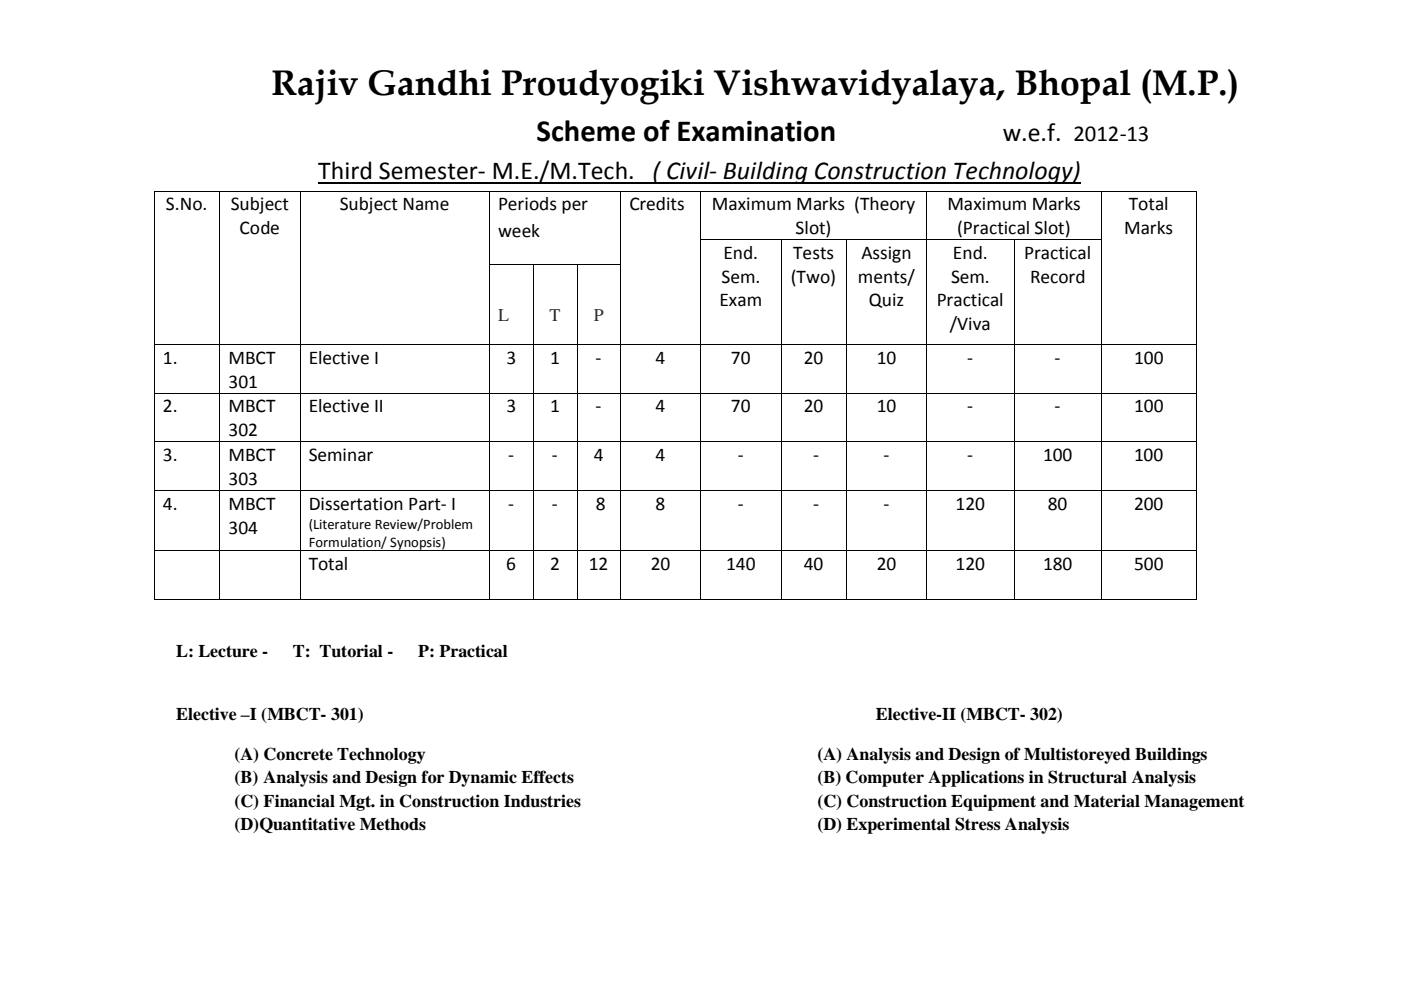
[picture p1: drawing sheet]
<svg xmlns="http://www.w3.org/2000/svg" width="297mm" height="210mm" viewBox="0 0 297 210" stroke-linecap="round" stroke-linejoin="round" font-family="sans-serif">
<defs><g id="words">
<text font-size="7.5" x="57.6" y="20.2">Rajiv Gandhi Proudyogiki Vishwavidyalaya, Bhopal (M.P.)</text>
<text font-size="6.5" x="113.7" y="29.8">Scheme of Examination</text>
<g font-size="5.5">
<text x="212.6" y="29.8">w.e.f.</text>
<text x="67.5" y="37.9">Third Semester- M.E./M.Tech. ( Civil- Building Construction Technology)</text>
</g>
<text font-size="4.8" x="227.6" y="29.8">2012-13</text>
<g font-size="4.1">
<text x="35.2" y="44.5">S.No.</text>
<text x="48.9" y="44.5">Subject</text>
<text x="72" y="44.5">Subject Name</text>
<text x="105.6" y="44.5">Periods per</text>
<text x="133.4" y="44.5">Credits</text>
<text x="151" y="44.5">Maximum Marks (Theory</text>
<text x="200.9" y="44.5">Maximum Marks</text>
<text x="239.4" y="44.5">Total</text>
<text x="50.8" y="49.6">Code</text>
<text x="105.6" y="50.3">week</text>
<text x="168.7" y="49.6">Slot)</text>
<text x="202.9" y="49.6">(Practical Slot)</text>
<text x="238.4" y="49.6">Marks</text>
<text x="152.9" y="59.9">Sem.</text>
<text x="153.4" y="54.9">End.</text>
<text x="167.7" y="59.9">(Two)</text>
<text x="168.2" y="54.9">Tests</text>
<text x="181.9" y="59.9">ments/</text>
<text x="182.6" y="54.9">Assign</text>
<text x="201.6" y="59.9">Sem.</text>
<text x="202.1" y="54.9">End.</text>
<text x="217.2" y="54.9">Practical</text>
<text x="218.4" y="59.9">Record</text>
<text x="152.5" y="65">Exam</text>
<text x="184.2" y="65">Quiz</text>
<text x="198.6" y="65">Practical</text>
<text x="201.4" y="70">/Viva</text>
<text x="34.5" y="77.1">1.</text>
<text x="48.5" y="77.1">MBCT</text>
<text x="65.4" y="77.1">Elective I</text>
<text x="107.4" y="77.1">3</text>
<text x="116.6" y="77.1">1</text>
<text x="126.3" y="77.1">-</text>
<text x="139" y="77.1">4</text>
<text x="155" y="77.1">70</text>
<text x="170.4" y="77.1">20</text>
<text x="185.9" y="77.1">10</text>
<text x="205.1" y="77.1">-</text>
<text x="223.6" y="77.1">-</text>
<text x="240.5" y="77.1">100</text>
<text x="48.5" y="82.2">301</text>
<text x="34.5" y="87.4">2.</text>
<text x="48.5" y="87.4">MBCT</text>
<text x="65.4" y="87.4">Elective II</text>
<text x="107.4" y="87.4">3</text>
<text x="116.6" y="87.4">1</text>
<text x="126.3" y="87.4">-</text>
<text x="139" y="87.4">4</text>
<text x="155" y="87.4">70</text>
<text x="170.4" y="87.4">20</text>
<text x="185.9" y="87.4">10</text>
<text x="205.1" y="87.4">-</text>
<text x="223.6" y="87.4">-</text>
<text x="240.5" y="87.4">100</text>
<text x="48.5" y="92.4">302</text>
<text x="34.5" y="97.7">3.</text>
<text x="48.5" y="97.7">MBCT</text>
<text x="65.4" y="97.7">Seminar</text>
<text x="107.7" y="97.7">-</text>
<text x="117" y="97.7">-</text>
<text x="125.9" y="97.7">4</text>
<text x="139" y="97.7">4</text>
<text x="156.4" y="97.7">-</text>
<text x="172.4" y="97.7">-</text>
<text x="187.3" y="97.7">-</text>
<text x="205.1" y="97.7">-</text>
<text x="221.1" y="97.7">100</text>
<text x="240.4" y="97.7">100</text>
<text x="48.5" y="102.8">303</text>
<text x="34.5" y="108.1">4.</text>
<text x="48.5" y="108.1">MBCT</text>
<text x="48.5" y="113.2">304</text>
<text x="65.4" y="108.1">Dissertation Part- I</text>
<text x="107.7" y="108.1">-</text>
<text x="117" y="108.1">-</text>
<text x="126.4" y="108.1">8</text>
<text x="139" y="108.1">8</text>
<text x="156.4" y="108.1">-</text>
<text x="172.4" y="108.1">-</text>
<text x="187.3" y="108.1">-</text>
<text x="202.6" y="108.1">120</text>
<text x="222.2" y="108.1">80</text>
<text x="240.4" y="108.1">200</text>
<text x="65.4" y="120.9">Total</text>
<text x="107.3" y="120.9">6</text>
<text x="116.6" y="120.9">2</text>
<text x="124.8" y="120.9">12</text>
<text x="138" y="120.9">20</text>
<text x="154" y="120.9">140</text>
<text x="170.4" y="120.9">40</text>
<text x="185.9" y="120.9">20</text>
<text x="202.6" y="120.9">120</text>
<text x="221.1" y="120.9">180</text>
<text x="240.5" y="120.9">500</text>
</g>
<g font-size="3.8" fill="#000080">
<text x="105.6" y="68">L</text>
<text x="116.5" y="68">T</text>
<text x="125.9" y="68">P</text>
</g>
<g font-size="3.8">
<text x="37.3" y="139.2">L: Lecture -</text>
<text x="62.1" y="139.2">T: Tutorial -</text>
<text x="88.7" y="139.2">P: Practical</text>
<text x="37.3" y="152.6">Elective –I (MBCT- 301)</text>
<text x="185.7" y="152.6">Elective-II (MBCT- 302)</text>
<text x="49.7" y="161.1">(A) Concrete Technology</text>
<text x="173.3" y="161.1">(A) Analysis and Design of Multistoreyed Buildings</text>
<text x="49.7" y="166.1">(B) Analysis and Design for Dynamic Effects</text>
<text x="173.3" y="166.1">(B) Computer Applications in Structural Analysis</text>
<text x="49.7" y="171">(C) Financial Mgt. in Construction Industries</text>
<text x="173.3" y="171">(C) Construction Equipment and Material Management</text>
<text x="49.7" y="176.1">(D)Quantitative Methods</text>
<text x="173.3" y="176.1">(D) Experimental Stress Analysis</text>
</g>
<g font-size="3.1">
<text x="65.4" y="112.1">(Literature Review/Problem</text>
<text x="65.4" y="115.9">Formulation/ Synopsis)</text>
</g>
</g></defs>
<path d="M67.5 38.8h161.7" fill="none" stroke="#000" stroke-width=".38"/>
<g fill="#000">
<path d="M32.6 40.4h.2v.2h-.2zM32.6 50.8h.2v.2h-.2zM32.6 56h.2v.2h-.2zM46.5 40.4h.2v.2h-.2zM46.5 50.8h.2v.2h-.2zM46.5 56h.2v.2h-.2zM63.5 40.4h.2v.2h-.2zM63.5 50.8h.2v.2h-.2zM63.5 56h.2v.2h-.2zM103.7 40.4h.2v.2h-.2zM103.7 50.8h.2v.2h-.2zM103.7 56h.2v.2h-.2z"/>
<path d="M113 56h.2v.2h-.2zM122.3 56h.1v.2h-.1zM131.5 40.4h.2v.2h-.2zM131.5 50.8h.2v.2h-.2zM131.5 56h.2v.2h-.2zM148.5 40.4h.2v.2h-.2zM148.5 50.8h.2v.2h-.2zM148.5 56h.2v.2h-.2zM165.5 50.8h.2v.2h-.2zM165.5 56h.2v.2h-.2zM179.4 50.8h.2v.2h-.2zM179.4 56h.2v.2h-.2z"/>
<path d="M196.4 40.4h.2v.2h-.2zM196.4 50.8h.2v.2h-.2zM196.4 56h.2v.2h-.2zM215 50.8h.1v.2h-.1zM215 56h.1v.2h-.1zM233.5 40.4h.2v.2h-.2zM233.5 50.8h.2v.2h-.2zM233.5 56h.2v.2h-.2zM253.6 40.4h.1v.2h-.1zM253.6 50.8h.1v.2h-.1zM253.6 56h.1v.2h-.1zM32.6 73h.2v.2h-.2z"/>
<path d="M46.5 73h.2v.2h-.2zM63.5 73h.2v.2h-.2zM103.7 73h.2v.2h-.2zM113 73h.2v.2h-.2zM122.3 73h.1v.2h-.1zM131.5 73h.2v.2h-.2zM148.5 73h.2v.2h-.2zM165.5 73h.2v.2h-.2zM179.4 73h.2v.2h-.2zM196.4 73h.2v.2h-.2zM215 73h.1v.2h-.1zM233.5 73h.2v.2h-.2z"/>
<path d="M253.6 73h.1v.2h-.1zM32.6 83.3h.2v.1h-.2zM32.6 93.6h.2v.2h-.2zM46.5 83.3h.2v.1h-.2zM46.5 93.6h.2v.2h-.2zM63.5 83.3h.2v.1h-.2zM63.5 93.6h.2v.2h-.2zM103.7 83.3h.2v.1h-.2zM103.7 93.6h.2v.2h-.2zM113 83.3h.2v.1h-.2zM113 93.6h.2v.2h-.2zM122.3 83.3h.1v.1h-.1z"/>
<path d="M122.3 93.6h.1v.2h-.1zM131.5 83.3h.2v.1h-.2zM131.5 93.6h.2v.2h-.2zM148.5 83.3h.2v.1h-.2zM148.5 93.6h.2v.2h-.2zM165.5 83.3h.2v.1h-.2zM165.5 93.6h.2v.2h-.2zM179.4 83.3h.2v.1h-.2zM179.4 93.6h.2v.2h-.2zM196.4 83.3h.2v.1h-.2zM196.4 93.6h.2v.2h-.2zM215 83.3h.1v.1h-.1z"/>
<path d="M215 93.6h.1v.2h-.1zM233.5 83.3h.2v.1h-.2zM233.5 93.6h.2v.2h-.2zM253.6 83.3h.1v.1h-.1zM253.6 93.6h.1v.2h-.1zM32.6 104h.2v.2h-.2zM32.6 116.7h.2v.2h-.2zM46.5 104h.2v.2h-.2zM46.5 116.7h.2v.2h-.2zM63.5 104h.2v.2h-.2zM63.5 116.7h.2v.2h-.2zM103.7 104h.2v.2h-.2z"/>
<path d="M103.7 116.7h.2v.2h-.2zM113 104h.2v.2h-.2zM113 116.7h.2v.2h-.2zM122.3 104h.1v.2h-.1zM122.3 116.7h.1v.2h-.1zM131.5 104h.2v.2h-.2zM131.5 116.7h.2v.2h-.2zM148.5 104h.2v.2h-.2zM148.5 116.7h.2v.2h-.2zM165.5 104h.2v.2h-.2zM165.5 116.7h.2v.2h-.2zM179.4 104h.2v.2h-.2z"/>
<path d="M179.4 116.7h.2v.2h-.2zM196.4 104h.2v.2h-.2zM196.4 116.7h.2v.2h-.2zM215 104h.1v.2h-.1zM215 116.7h.1v.2h-.1zM233.5 104h.2v.2h-.2zM233.5 116.7h.2v.2h-.2zM253.6 104h.1v.2h-.1zM253.6 116.7h.1v.2h-.1zM32.6 127.1h.2v.2h-.2zM46.5 127.1h.2v.2h-.2zM63.5 127.1h.2v.2h-.2z"/>
<path d="M103.7 127.1h.2v.2h-.2zM113 127.1h.2v.2h-.2zM122.3 127.1h.1v.2h-.1zM131.5 127.1h.2v.2h-.2zM148.5 127.1h.2v.2h-.2zM165.5 127.1h.2v.2h-.2zM179.4 127.1h.2v.2h-.2zM196.4 127.1h.2v.2h-.2zM215 127.1h.1v.2h-.1zM233.5 127.1h.2v.2h-.2zM253.6 127.1h.1v.2h-.1z"/>
</g>
<g fill="none" stroke="#000" stroke-width=".21">
<path d="M32.7 40.6v10.2M32.7 51v5M32.7 56.2v16.8M32.8 40.5h13.7M46.6 40.6v10.2M46.6 51v5M46.6 56.2v16.8M46.7 40.5h16.8M63.6 40.6v10.2M63.6 51v5M63.6 56.2v16.8M63.7 40.5h40"/>
<path d="M103.8 40.6v10.2M103.8 51v5M103.8 56.2v16.8M103.9 40.5h27.6M103.9 56.1h9.1M113.1 56.2v16.8M113.2 56.1h9.1M122.3 56.2v16.8M122.4 56.1h9.1M131.6 40.6v10.2M131.6 51v5M131.6 56.2v16.8"/>
<path d="M131.7 40.5h16.8M148.6 40.6v10.2M148.6 51v5M148.6 56.2v16.8M148.7 40.5h47.7M148.7 50.9h16.8M165.6 51v5M165.6 56.2v16.8M165.7 50.9h13.7M179.5 51v5M179.5 56.2v16.8M179.6 50.9h16.8"/>
<path d="M196.5 40.6v10.2M196.5 51v5M196.5 56.2v16.8M196.6 40.5h36.9M196.6 50.9h18.4M215 51v5M215 56.2v16.8M215.1 50.9h18.4M233.6 40.6v10.2M233.6 51v5M233.6 56.2v16.8M233.7 40.5h19.9"/>
<path d="M253.7 40.6v10.2M253.7 51v5M253.7 56.2v16.8M32.7 73.2v10.1M32.8 73.1h13.7M46.6 73.2v10.1M46.7 73.1h16.8M63.6 73.2v10.1M63.7 73.1h40M103.8 73.2v10.1M103.9 73.1h9.1M113.1 73.2v10.1"/>
<path d="M113.2 73.1h9.1M122.3 73.2v10.1M122.4 73.1h9.1M131.6 73.2v10.1M131.7 73.1h16.8M148.6 73.2v10.1M148.7 73.1h16.8M165.6 73.2v10.1M165.7 73.1h13.7M179.5 73.2v10.1M179.6 73.1h16.8M196.5 73.2v10.1"/>
<path d="M196.6 73.1h18.4M215 73.2v10.1M215.1 73.1h18.4M233.6 73.2v10.1M233.7 73.1h19.9M253.7 73.2v10.1M32.7 83.4v10.2M32.7 93.8v10.2M32.8 83.4h13.7M32.8 93.7h13.7M46.6 83.4v10.2M46.6 93.8v10.2"/>
<path d="M46.7 83.4h16.8M46.7 93.7h16.8M63.6 83.4v10.2M63.6 93.8v10.2M63.7 83.4h40M63.7 93.7h40M103.8 83.4v10.2M103.8 93.8v10.2M103.9 83.4h9.1M103.9 93.7h9.1M113.1 83.4v10.2M113.1 93.8v10.2"/>
<path d="M113.2 83.4h9.1M113.2 93.7h9.1M122.3 83.4v10.2M122.3 93.8v10.2M122.4 83.4h9.1M122.4 93.7h9.1M131.6 83.4v10.2M131.6 93.8v10.2M131.7 83.4h16.8M131.7 93.7h16.8M148.6 83.4v10.2M148.6 93.8v10.2"/>
<path d="M148.7 83.4h16.8M148.7 93.7h16.8M165.6 83.4v10.2M165.6 93.8v10.2M165.7 83.4h13.7M165.7 93.7h13.7M179.5 83.4v10.2M179.5 93.8v10.2M179.6 83.4h16.8M179.6 93.7h16.8M196.5 83.4v10.2M196.5 93.8v10.2"/>
<path d="M196.6 83.4h18.4M196.6 93.7h18.4M215 83.4v10.2M215 93.8v10.2M215.1 83.4h18.4M215.1 93.7h18.4M233.6 83.4v10.2M233.6 93.8v10.2M233.7 83.4h19.9M233.7 93.7h19.9M253.7 83.4v10.2M253.7 93.8v10.2"/>
<path d="M32.7 104.2v12.5M32.7 116.9v10.2M32.8 104.1h13.7M32.8 116.8h13.7M46.6 104.2v12.5M46.6 116.9v10.2M46.7 104.1h16.8M46.7 116.8h16.8M63.6 104.2v12.5M63.6 116.9v10.2M63.7 104.1h40M63.7 116.8h40"/>
<path d="M103.8 104.2v12.5M103.8 116.9v10.2M103.9 104.1h9.1M103.9 116.8h9.1M113.1 104.2v12.5M113.1 116.9v10.2M113.2 104.1h9.1M113.2 116.8h9.1M122.3 104.2v12.5M122.3 116.9v10.2M122.4 104.1h9.1M122.4 116.8h9.1"/>
<path d="M131.6 104.2v12.5M131.6 116.9v10.2M131.7 104.1h16.8M131.7 116.8h16.8M148.6 104.2v12.5M148.6 116.9v10.2M148.7 104.1h16.8M148.7 116.8h16.8M165.6 104.2v12.5M165.6 116.9v10.2M165.7 104.1h13.7M165.7 116.8h13.7"/>
<path d="M179.5 104.2v12.5M179.5 116.9v10.2M179.6 104.1h16.8M179.6 116.8h16.8M196.5 104.2v12.5M196.5 116.9v10.2M196.6 104.1h18.4M196.6 116.8h18.4M215 104.2v12.5M215 116.9v10.2M215.1 104.1h18.4M215.1 116.8h18.4"/>
<path d="M233.6 104.2v12.5M233.6 116.9v10.2M233.7 104.1h19.9M233.7 116.8h19.9M253.7 104.2v12.5M253.7 116.9v10.2M32.8 127.2h13.7M46.7 127.2h16.8M63.7 127.2h40M103.9 127.2h9.1M113.2 127.2h9.1M122.4 127.2h9.1"/>
<path d="M131.7 127.2h16.8M148.7 127.2h16.8M165.7 127.2h13.7M179.6 127.2h16.8M196.6 127.2h18.4M215.1 127.2h18.4M233.7 127.2h19.9"/>
</g>
<use href="#words"/>
</svg>
